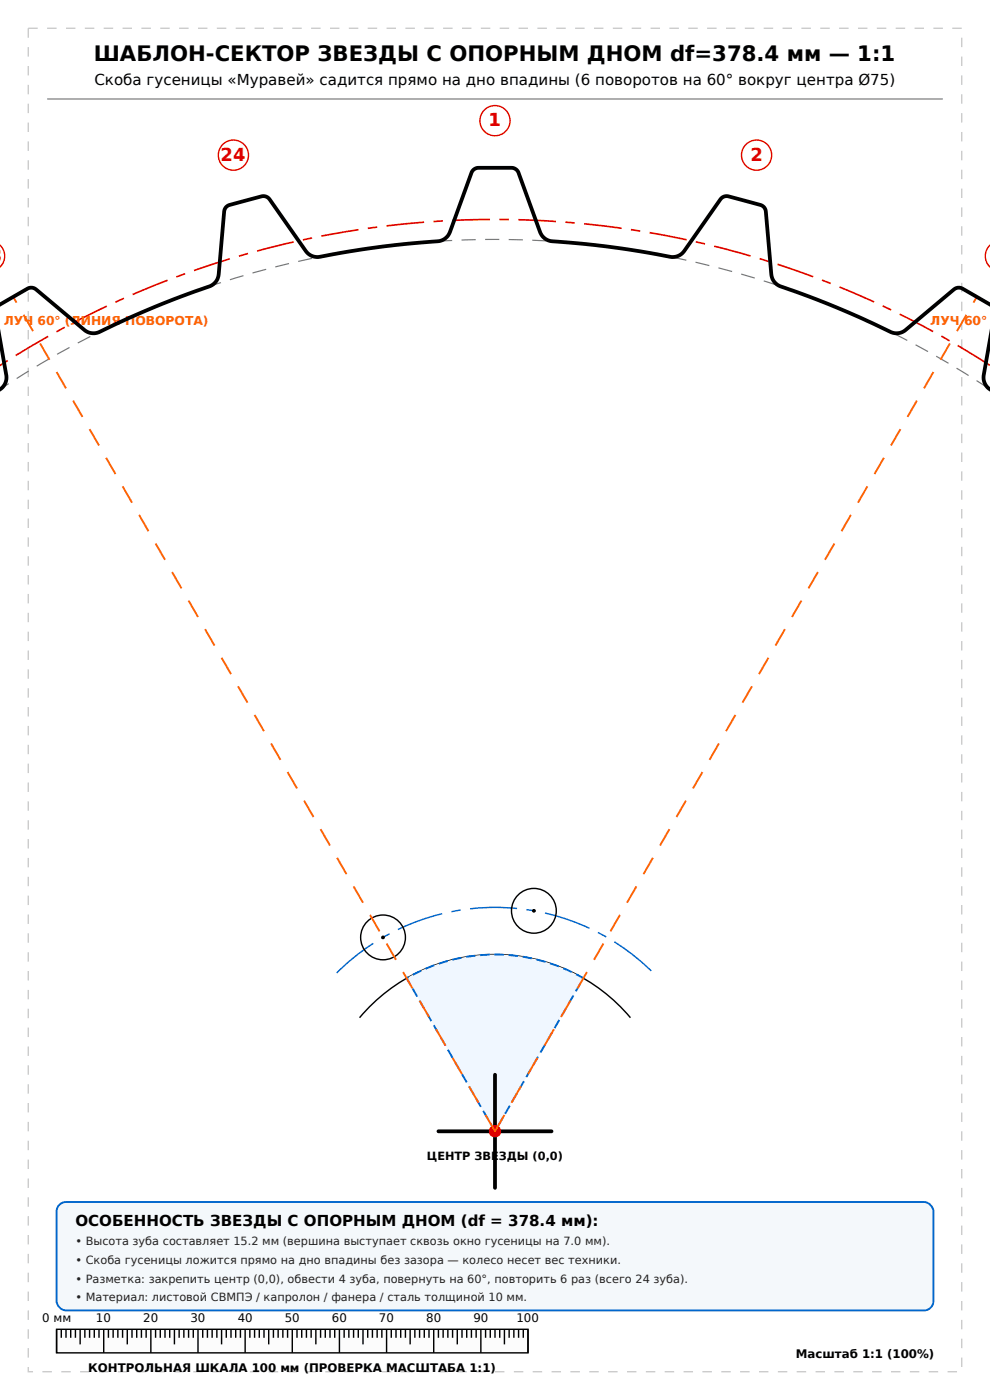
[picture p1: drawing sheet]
<svg xmlns="http://www.w3.org/2000/svg" width="210mm" height="297mm" viewBox="0 0 210 297" stroke-linecap="round" stroke-linejoin="round" font-family="sans-serif">
<defs><g id="words">
<text font-size="4.5" x="19.9" y="13">ШАБЛОН-СЕКТОР ЗВЕЗДЫ С ОПОРНЫМ ДНОМ df=378.4 мм — 1:1</text>
<g font-size="3.8" fill="#d00">
<text x="103.6" y="26.8">1</text>
<text x="46.8" y="34.1">24</text>
<text x="159.2" y="34.1">2</text>
</g>
<g font-size="3.2">
<text x="20" y="18">Скоба гусеницы «Муравей» садится прямо на дно впадины (6 поворотов на 60° вокруг центра Ø75)</text>
<text x="16" y="260">ОСОБЕННОСТЬ ЗВЕЗДЫ С ОПОРНЫМ ДНОМ (df = 378.4 мм):</text>
</g>
<g font-size="2.6" fill="#f60">
<text x=".8" y="69">ЛУЧ 60° (ЛИНИЯ ПОВОРОТА)</text>
<text x="197.3" y="69">ЛУЧ</text>
<text x="204.5" y="69">60°</text>
</g>
<g font-size="2.5">
<text x="9" y="280.5">0 мм</text>
<text x="20.4" y="280.5">10</text>
<text x="30.4" y="280.5">20</text>
<text x="40.4" y="280.5">30</text>
<text x="50.4" y="280.5">40</text>
<text x="60.4" y="280.5">50</text>
<text x="70.4" y="280.5">60</text>
<text x="80.4" y="280.5">70</text>
<text x="90.4" y="280.5">80</text>
<text x="100.4" y="280.5">90</text>
<text x="109.6" y="280.5">100</text>
<text x="18.7" y="291">КОНТРОЛЬНАЯ ШКАЛА 100 мм (ПРОВЕРКА МАСШТАБА 1:1)</text>
<text x="168.8" y="288">Масштаб 1:1 (100%)</text>
</g>
<text font-size="2.4" x="90.5" y="246">ЦЕНТР ЗВЕЗДЫ (0,0)</text>
<g font-size="2.4" fill="#222">
<text x="16" y="264.2">• Высота зуба составляет 15.2 мм (вершина выступает сквозь окно гусеницы на 7.0 мм).</text>
<text x="16" y="268.2">• Скоба гусеницы ложится прямо на дно впадины без зазора — колесо несет вес техники.</text>
<text x="16" y="272.2">• Разметка: закрепить центр (0,0), обвести 4 зуба, повернуть на 60°, повторить 6 раз (всего 24 зуба).</text>
<text x="16" y="276">• Материал: листовой СВМПЭ / капролон / фанера / сталь толщиной 10 мм.</text>
</g>
</g></defs>
<path d="M6 6h198v285h-198z" fill="none" stroke="#ccc" stroke-width=".3" stroke-dasharray="2 2" stroke-linecap="butt"/>
<path d="M10 21h190" fill="none" stroke="#aaa" stroke-width=".4"/>
<path d="M-.1 77.6a193.4 193.4 0 0 1 210.1 0" fill="none" stroke="#d00" stroke-width=".35" stroke-dasharray="8 2 2 2" stroke-linecap="butt"/>
<path d="M0 82.7a189.1 189.1 0 0 1 210 0" fill="none" stroke="#777" stroke-width=".25" stroke-dasharray="3 2" stroke-linecap="butt"/>
<path d="M71.4 206.4a47.5 47.5 0 0 1 67.2 0" fill="none" stroke="#06c" stroke-width=".3" stroke-dasharray="10 2 2 2" stroke-linecap="butt"/>
<path d="M76.3 215.9a37.5 37.5 0 0 1 57.4 0" fill="none" stroke="#000" stroke-width=".3"/>
<path d="M86.2 207.5a37.5 37.5 0 0 1 37.6 0l-18.8 32.5z" fill="#f0f7ff" stroke="#06c" stroke-width=".4" stroke-dasharray="2 1" stroke-linecap="butt"/>
<g fill="none" stroke="#000" stroke-width=".3">
<circle cx="81.3" cy="198.9" r="4.8"/>
<circle cx="113.2" cy="193.2" r="4.8"/>
</g>
<g fill="#000">
<circle cx="81.2" cy="198.9" r=".4"/>
<circle cx="113.2" cy="193.2" r=".4"/>
</g>
<path d="M105 228v24M93 240h24" fill="none" stroke="#000" stroke-width=".8"/>
<circle cx="105" cy="240" r="1.31" fill="#d00"/>
<path d="M105 240l-102.2-177M105 240l102.2-177" fill="none" stroke="#f60" stroke-width=".4" stroke-dasharray="4 3" stroke-linecap="butt"/>
<path d="M-.1 71.7l1.4 7.9a3 3 0 0 1-1.4 3M0 64.6l5.9-3.4 .6-.2 .7 .1 10.7 8.9a2.99 2.99 0 0 0 3.3 .4 212.7 212.7 0 0 1 23.8-9.9 2.98 2.98 0 0 0 1.4-2.3l1.2-13.7 .4-.6 .5-.3 3.6-1 3.6-1 .7 .1 .5 .3 8 11.3a3 3 0 0 0 3 1.2 207.9 207.9 0 0 1 25.6-3.4 3.1 3.1 0 0 0 1.9-1.9l4.7-12.7 .6-.7 .8-.2h7l.7 .2 .4 .3 .4 .6 4.6 12.5a2.99 2.99 0 0 0 2.6 2 209 209 0 0 1 25.5 3.3 3 3 0 0 0 2.4-1.2l8-11.3 .5-.3 .7-.1 3.6 1 3.6 1 .5 .3 .4 .6 1.2 13.7a3 3 0 0 0 2 2.6l1.7 .6a186.4 186.4 0 0 1 18.3 7.4l3.3 1.6a2.99 2.99 0 0 0 3.2-.4l10.7-8.9 .7-.1 .6 .2 5.9 3.4M210 71.7l-1.3 7.9a3 3 0 0 0 1.3 3" fill="none" stroke="#000" stroke-width=".8"/>
<g fill="#fff" stroke="#d00" stroke-width=".3">
<circle cx="105" cy="25.6" r="3.2"/>
<circle cx="160.5" cy="32.9" r="3.2"/>
</g>
<path d="M210 51.1v6.4a1.43 1.43 0 0 0-.5-1.4 3.2 3.2 0 0 1 .4-4z" fill="#fff"/>
<path d="M210 52a3.2 3.2 0 0 0 0 4.7" fill="none" stroke="#d00" stroke-width=".3"/>
<g fill="#fff" stroke="#d00" stroke-width=".3">
<path d="M-.1 51.1v.1a1.43 1.43 0 0 0 .6 1.3 3.2 3.2 0 0 1-.4 4.1l-.2 .9z"/>
<circle cx="49.5" cy="32.9" r="3.2"/>
</g>
<path d="M12.6 255.6l.9-.5 .5-.1h182a2.15 2.15 0 0 1 2 2v19a2 2 0 0 1-2 2h-182a2.15 2.15 0 0 1-2-2v-19l.1-.5z" fill="#f4f8fb" stroke="#06c" stroke-width=".4"/>
<path d="M12 282h100v5h-100z" fill="#fcfcfc" stroke="#000" stroke-width=".3"/>
<g fill="none" stroke="#000" stroke-width=".3">
<path d="M12 282v5M13 282v1.8M14 282v1.8M15 282v1.8M16 282v1.8M17 282v3.2M18 282v1.8M19 282v1.8M20 282v1.8M21 282v1.8M22 282v5M23 282v1.8"/>
<path d="M24 282v1.8M25 282v1.8M26 282v1.8M27 282v3.2M28 282v1.8M29 282v1.8M30 282v1.8M31 282v1.8M32 282v5M33 282v1.8M34 282v1.8M35 282v1.8"/>
<path d="M36 282v1.8M37 282v3.2M38 282v1.8M39 282v1.8M40 282v1.8M41 282v1.8M42 282v5M43 282v1.8M44 282v1.8M45 282v1.8M46 282v1.8M47 282v3.2"/>
<path d="M48 282v1.8M49 282v1.8M50 282v1.8M51 282v1.8M52 282v5M53 282v1.8M54 282v1.8M55 282v1.8M56 282v1.8M57 282v3.2M58 282v1.8M59 282v1.8"/>
<path d="M60 282v1.8M61 282v1.8M62 282v5M63 282v1.8M64 282v1.8M65 282v1.8M66 282v1.8M67 282v3.2M68 282v1.8M69 282v1.8M70 282v1.8M71 282v1.8"/>
<path d="M72 282v5M73 282v1.8M74 282v1.8M75 282v1.8M76 282v1.8M77 282v3.2M78 282v1.8M79 282v1.8M80 282v1.8M81 282v1.8M82 282v5M83 282v1.8"/>
<path d="M84 282v1.8M85 282v1.8M86 282v1.8M87 282v3.2M88 282v1.8M89 282v1.8M90 282v1.8M91 282v1.8M92 282v5M93 282v1.8M94 282v1.8M95 282v1.8"/>
<path d="M96 282v1.8M97 282v3.2M98 282v1.8M99 282v1.8M100 282v1.8M101 282v1.8M102 282v5M103 282v1.8M104 282v1.8M105 282v1.8M106 282v1.8M107 282v3.2"/>
<path d="M108 282v1.8M109 282v1.8M110 282v1.8M111 282v1.8M112 282v5"/>
</g>
<use href="#words"/>
</svg>
